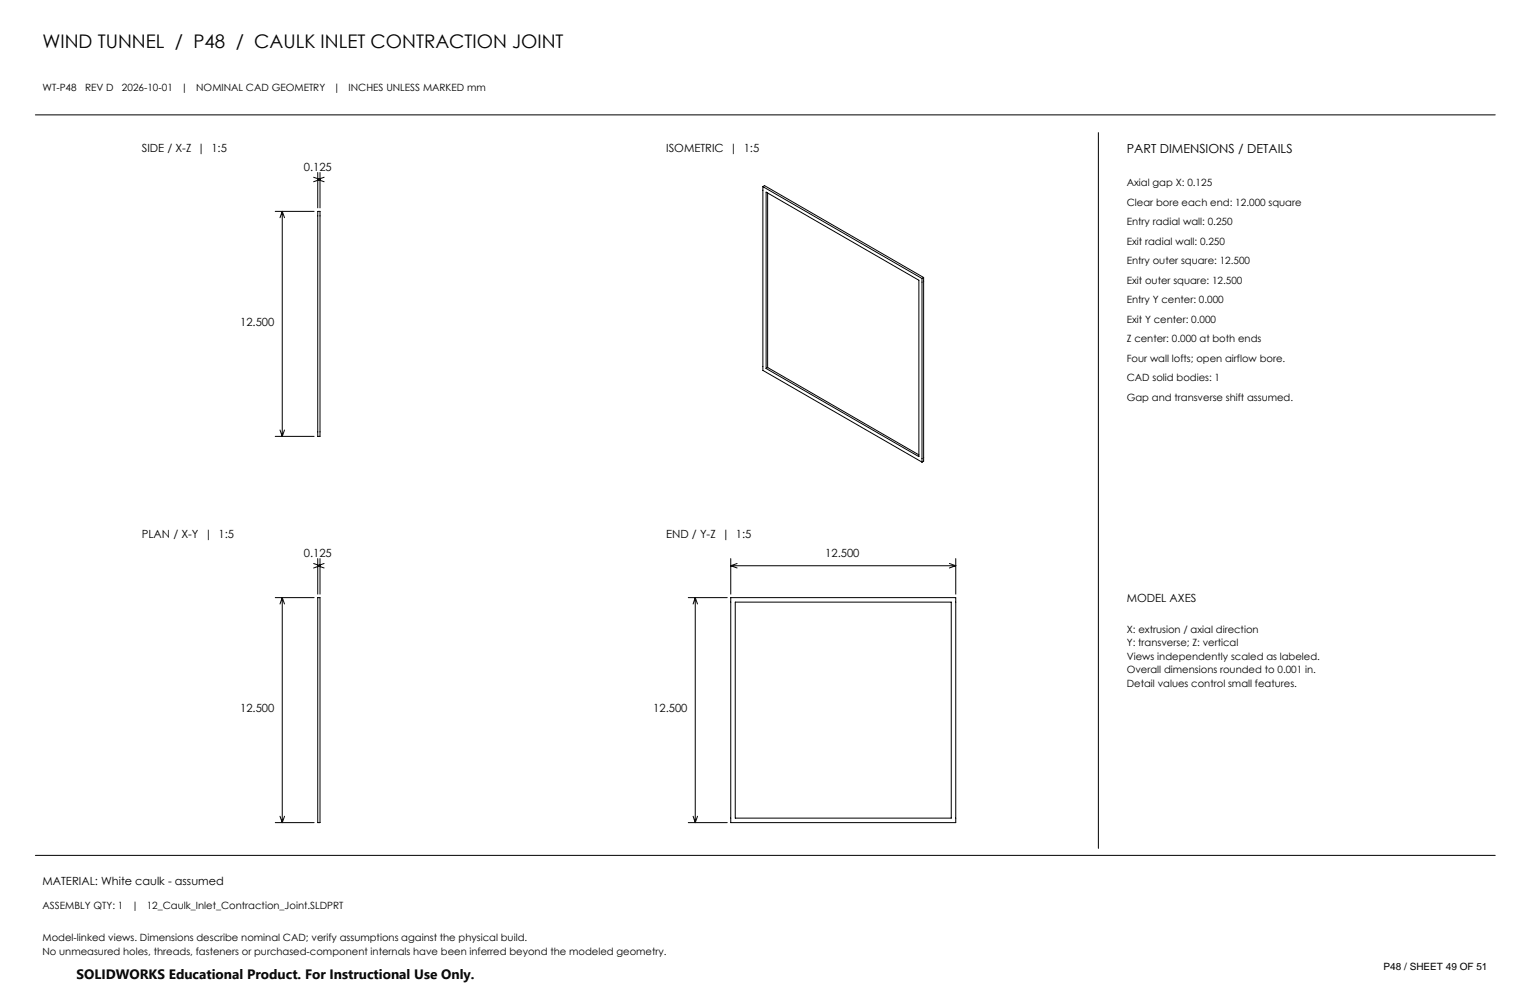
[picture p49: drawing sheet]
<svg xmlns="http://www.w3.org/2000/svg" width="432mm" height="279mm" viewBox="0 0 432 279" stroke-linecap="round" stroke-linejoin="round" font-family="sans-serif">
<defs><g id="words">
<text font-size="5.3" x="12" y="13.5">WIND TUNNEL / P48 / CAULK INLET CONTRACTION JOINT</text>
<text font-size="3.8" x="21.6" y="276.3">SOLIDWORKS Educational Product. For Instructional Use Only.</text>
<text font-size="3.5" x="318" y="43.2">PART DIMENSIONS / DETAILS</text>
<g font-size="3.2">
<text x="40" y="42.9">SIDE / X-Z | 1:5</text>
<text x="188" y="42.9">ISOMETRIC | 1:5</text>
<text x="85.8" y="48.1">0.125</text>
<text x="67.8" y="91.9">12.500</text>
<text x="40" y="151.9">PLAN / X-Y | 1:5</text>
<text x="188" y="151.9">END / Y-Z | 1:5</text>
<text x="85.8" y="157.1">0.125</text>
<text x="232.9" y="157.1">12.500</text>
<text x="318" y="169.9">MODEL AXES</text>
<text x="67.8" y="200.9">12.500</text>
<text x="184.4" y="200.9">12.500</text>
<text x="12" y="249.9">MATERIAL: White caulk - assumed</text>
</g>
<g font-size="2.8">
<text x="12" y="25.6">WT-P48</text>
<text x="24" y="25.6">REV D</text>
<text x="34.4" y="25.6">2026-10-01</text>
<text x="51.1" y="25.6">|</text>
<text x="55.4" y="25.6">NOMINAL CAD GEOMETRY</text>
<text x="94.1" y="25.6">|</text>
<text x="98.4" y="25.6">INCHES UNLESS MARKED mm</text>
<text x="318" y="52.6">Axial gap X: 0.125</text>
<text x="318" y="58.1">Clear bore each end: 12.000 square</text>
<text x="318" y="63.6">Entry radial wall: 0.250</text>
<text x="318" y="69.1">Exit radial wall: 0.250</text>
<text x="318" y="74.6">Entry outer square: 12.500</text>
<text x="318" y="80.1">Exit outer square: 12.500</text>
<text x="318" y="85.6">Entry Y center: 0.000</text>
<text x="318" y="91.1">Exit Y center: 0.000</text>
<text x="318" y="96.6">Z center: 0.000 at both ends</text>
<text x="318" y="102.1">Four wall lofts; open airflow bore.</text>
<text x="318" y="107.6">CAD solid bodies: 1</text>
<text x="318" y="113.1">Gap and transverse shift assumed.</text>
<text x="318" y="178.6">X: extrusion / axial direction</text>
<text x="318" y="182.4">Y: transverse; Z: vertical</text>
<text x="318" y="186.3">Views independently scaled as labeled.</text>
<text x="318" y="190.1">Overall dimensions rounded to 0.001 in.</text>
<text x="318" y="193.9">Detail values control small features.</text>
<text x="12" y="256.6">ASSEMBLY QTY: 1</text>
<text x="37.2" y="256.6">|</text>
<text x="41.4" y="256.6">12_Caulk_Inlet_Contraction_Joint.SLDPRT</text>
<text x="12" y="265.6">Model-linked views. Dimensions describe nominal CAD; verify assumptions against the physical build.</text>
<text x="12" y="269.4">No unmeasured holes, threads, fasteners or purchased-component internals have been inferred beyond the modeled geometry.</text>
<text x="390.5" y="273.8">P48 / SHEET 49 OF 51</text>
</g>
</g></defs>
<g fill="none" stroke="#000" stroke-width=".28">
<path d="M10 32.4h412M310 37.4v202M77.7 59.7h11M79.7 59.7v63.5M79.7 59.7l-.7 1.8M79.7 59.7l.6 1.8M88.5 50l1.8 .7M89.7 59.7h.6v63.5h-.6zM89.7 48.7v10M89.7 50.7h.6M89.7 50.7l1.8 .6M90.3 48.7v10"/>
<path d="M90.3 50.7l-1.8 .6M91.5 50l-1.8 .7M215.3 52.7l.5-.3 44.9 25.9M215.3 52.7l44.9 25.9M215.3 52.7v51.8l44.9 25.9M216.2 54.2l43.1 24.9v49.8l-43.1-24.9zM216.6 54.5v49.2M260.2 78.6v51.8M260.7 78.3l-.5 .3M260.7 78.3v51.9l-.5 .2M216.6 103.7l-.4 .3M216.6 103.7l42.7 24.7"/>
<path d="M77.7 123.2h11M79 121.4l.7 1.8M80.3 121.4l-.6 1.8M88.5 159l1.8 .7M89.7 157.7v10M89.7 159.7h.6M89.7 159.7l1.8 .6M90.3 157.7v10M90.3 159.7l-1.8 .6M91.5 159l-1.8 .7M206.2 157.7v10M206.2 159.7h63.5"/>
<path d="M206.2 159.7l1.8 .6M208 159l-1.8 .7M267.9 159l1.8 .7M269.7 157.7v10M269.7 159.7l-1.8 .6M77.7 168.7h11M79.7 168.7v63.5M79.7 168.7l-.7 1.8M79.7 168.7l.6 1.8M89.7 168.7h.6v63.5h-.6zM194.2 168.7h11M196.2 168.7v63.5"/>
<path d="M196.2 168.7l-.6 1.8M196.2 168.7l.6 1.8M206.2 168.7h63.5v63.5h-63.5zM207.5 169.9h61v61h-61zM77.7 232.2h11M79 230.4l.7 1.8M80.3 230.4l-.6 1.8M194.2 232.2h11M195.6 230.4l.6 1.8M196.8 230.4l-.6 1.8M10 241.4h412"/>
</g>
<use href="#words"/>
</svg>
